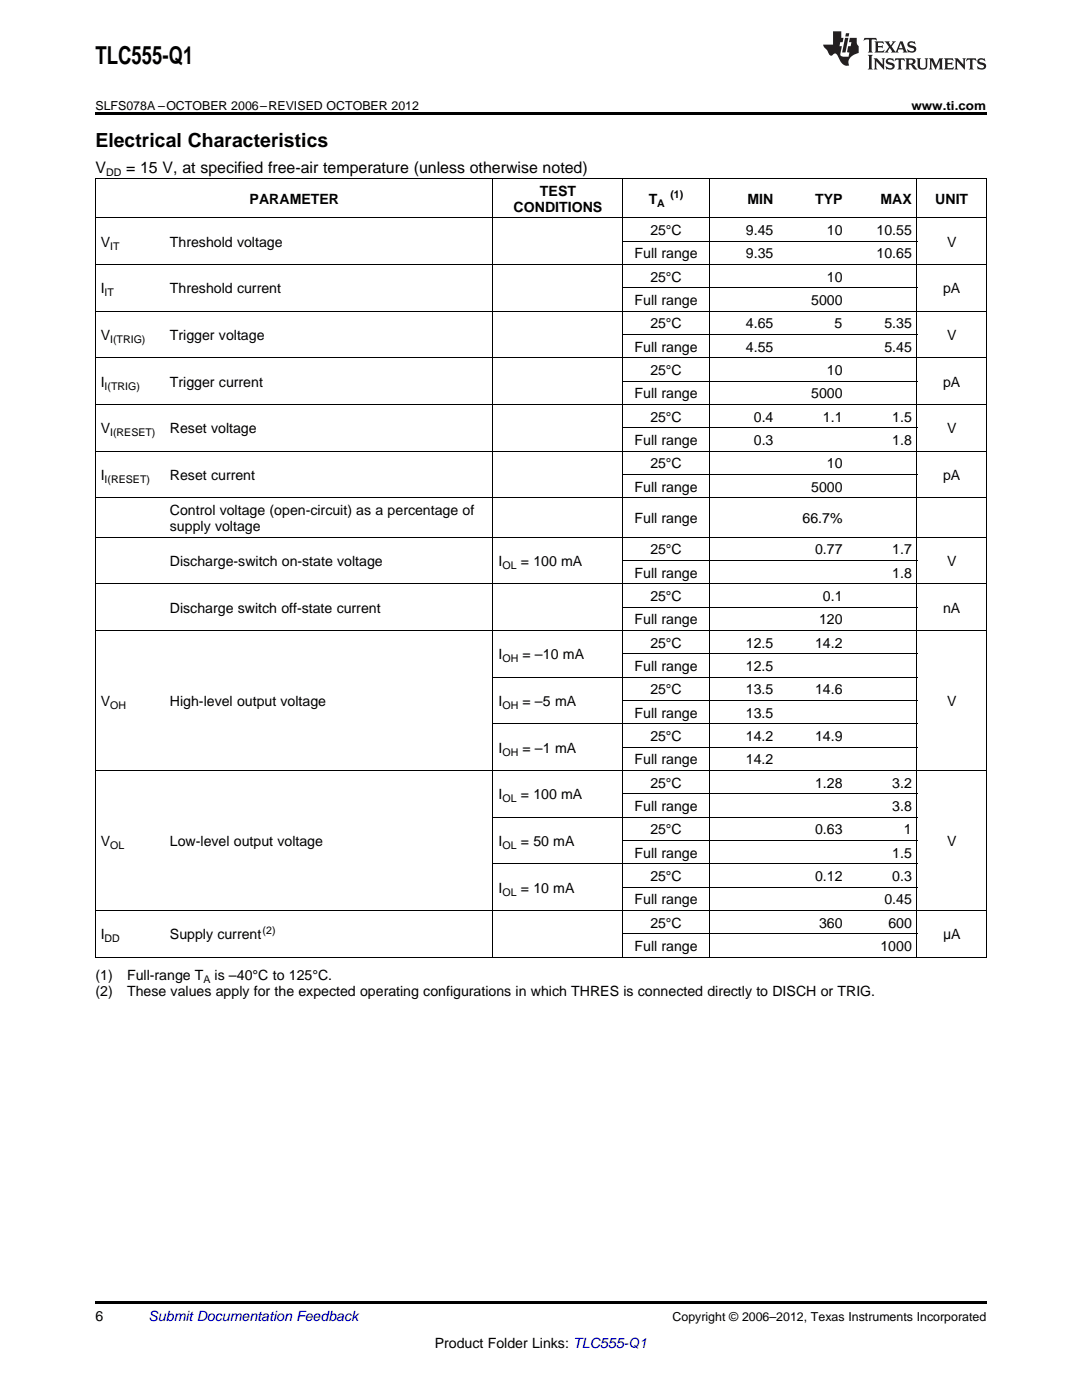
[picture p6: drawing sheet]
<svg xmlns="http://www.w3.org/2000/svg" width="216mm" height="279mm" viewBox="0 0 216 279" stroke-linecap="round" stroke-linejoin="round" font-family="sans-serif">
<defs><g id="words">
<text font-size="4.9" x="19" y="12.8">TLC555-Q1</text>
<text font-size="3.9" x="19" y="29.3">Electrical Characteristics</text>
<g font-size="3.2">
<text x="19" y="34.4">V</text>
<text x="25.2" y="34.4">= 15 V, at specified free-air temperature (unless otherwise noted)</text>
</g>
<g font-size="2.8">
<text x="49.8" y="40.7">PARAMETER</text>
<text x="107.7" y="39.1">TEST</text>
<text x="129.5" y="40.7">T</text>
<text x="149.2" y="40.7">MIN</text>
<text x="162.6" y="40.7">TYP</text>
<text x="175.7" y="40.7">MAX</text>
<text x="186.6" y="40.7">UNIT</text>
<text x="102.5" y="42.3">CONDITIONS</text>
<text x="129.8" y="46.9">25°C</text>
<text x="148.8" y="46.9">9.45</text>
<text x="165" y="46.9">10</text>
<text x="174.9" y="46.9">10.55</text>
<text x="20.1" y="49.2">V</text>
<text x="33.9" y="49.2">Threshold voltage</text>
<text x="126.6" y="51.6">Full range</text>
<text x="148.8" y="51.6">9.35</text>
<text x="174.9" y="51.6">10.65</text>
<text x="189" y="49.2">V</text>
<text x="20.1" y="58.6">I</text>
<text x="33.9" y="58.6">Threshold current</text>
<text x="129.8" y="56.2">25°C</text>
<text x="165" y="56.2">10</text>
<text x="188.2" y="58.6">pA</text>
<text x="126.6" y="60.9">Full range</text>
<text x="129.8" y="65.5">25°C</text>
<text x="148.8" y="65.5">4.65</text>
<text x="161.9" y="60.9">5000</text>
<text x="166.5" y="65.5">5</text>
<text x="176.5" y="65.5">5.35</text>
<text x="20.1" y="67.9">V</text>
<text x="33.9" y="67.9">Trigger voltage</text>
<text x="126.6" y="70.2">Full range</text>
<text x="148.8" y="70.2">4.55</text>
<text x="176.5" y="70.2">5.45</text>
<text x="189" y="67.9">V</text>
<text x="20.1" y="77.2">I</text>
<text x="33.9" y="77.2">Trigger current</text>
<text x="129.8" y="74.9">25°C</text>
<text x="165" y="74.9">10</text>
<text x="188.2" y="77.2">pA</text>
<text x="126.6" y="79.5">Full range</text>
<text x="161.9" y="79.5">5000</text>
<text x="20.1" y="86.5">V</text>
<text x="33.9" y="86.5">Reset voltage</text>
<text x="126.6" y="88.8">Full range</text>
<text x="129.8" y="84.2">25°C</text>
<text x="150.4" y="84.2">0.4</text>
<text x="150.4" y="88.8">0.3</text>
<text x="164.2" y="84.2">1.1</text>
<text x="178" y="84.2">1.5</text>
<text x="178" y="88.8">1.8</text>
<text x="189" y="86.5">V</text>
<text x="20.1" y="95.8">I</text>
<text x="33.9" y="95.8">Reset current</text>
<text x="129.8" y="93.5">25°C</text>
<text x="165" y="93.5">10</text>
<text x="188.2" y="95.8">pA</text>
<text x="126.6" y="98.1">Full range</text>
<text x="161.9" y="98.1">5000</text>
<text x="33.9" y="102.8">Control voltage (open-circuit) as a percentage of</text>
<text x="33.9" y="106">supply voltage</text>
<text x="126.6" y="104.4">Full range</text>
<text x="160.1" y="104.4">66.7%</text>
<text x="33.9" y="113">Discharge-switch on-state voltage</text>
<text x="99.5" y="113">I</text>
<text x="103.9" y="113">= 100 mA</text>
<text x="129.8" y="110.6">25°C</text>
<text x="162.6" y="110.6">0.77</text>
<text x="178" y="110.6">1.7</text>
<text x="189" y="113">V</text>
<text x="126.6" y="115.3">Full range</text>
<text x="129.8" y="119.9">25°C</text>
<text x="164.2" y="119.9">0.1</text>
<text x="178" y="115.3">1.8</text>
<text x="33.9" y="122.3">Discharge switch off-state current</text>
<text x="126.6" y="124.6">Full range</text>
<text x="163.4" y="124.6">120</text>
<text x="188.2" y="122.3">nA</text>
<text x="99.5" y="131.6">I</text>
<text x="104.3" y="131.6">= –10 mA</text>
<text x="129.8" y="129.3">25°C</text>
<text x="148.8" y="129.3">12.5</text>
<text x="162.6" y="129.3">14.2</text>
<text x="126.6" y="133.9">Full range</text>
<text x="148.8" y="133.9">12.5</text>
<text x="20.1" y="140.9">V</text>
<text x="33.9" y="140.9">High-level output voltage</text>
<text x="99.5" y="140.9">I</text>
<text x="104.3" y="140.9">= –5 mA</text>
<text x="126.6" y="143.2">Full range</text>
<text x="129.8" y="138.6">25°C</text>
<text x="148.8" y="138.6">13.5</text>
<text x="148.8" y="143.2">13.5</text>
<text x="162.6" y="138.6">14.6</text>
<text x="189" y="140.9">V</text>
<text x="129.8" y="147.9">25°C</text>
<text x="148.8" y="147.9">14.2</text>
<text x="162.6" y="147.9">14.9</text>
<text x="99.5" y="150.2">I</text>
<text x="104.3" y="150.2">= –1 mA</text>
<text x="126.6" y="152.5">Full range</text>
<text x="148.8" y="152.5">14.2</text>
<text x="99.5" y="159.5">I</text>
<text x="103.9" y="159.5">= 100 mA</text>
<text x="126.6" y="161.9">Full range</text>
<text x="129.8" y="157.2">25°C</text>
<text x="162.6" y="157.2">1.28</text>
<text x="178" y="157.2">3.2</text>
<text x="178" y="161.9">3.8</text>
<text x="129.8" y="166.5">25°C</text>
<text x="162.6" y="166.5">0.63</text>
<text x="180.4" y="166.5">1</text>
<text x="20.1" y="168.8">V</text>
<text x="33.9" y="168.8">Low-level output voltage</text>
<text x="99.5" y="168.8">I</text>
<text x="103.9" y="168.8">= 50 mA</text>
<text x="126.6" y="171.2">Full range</text>
<text x="178" y="171.2">1.5</text>
<text x="189" y="168.8">V</text>
<text x="99.5" y="178.2">I</text>
<text x="103.9" y="178.2">= 10 mA</text>
<text x="129.8" y="175.8">25°C</text>
<text x="162.6" y="175.8">0.12</text>
<text x="178" y="175.8">0.3</text>
<text x="126.6" y="180.5">Full range</text>
<text x="129.8" y="185.1">25°C</text>
<text x="163.4" y="185.1">360</text>
<text x="176.5" y="180.5">0.45</text>
<text x="177.3" y="185.1">600</text>
<text x="20.1" y="187.5">I</text>
<text x="33.9" y="187.5">Supply current</text>
<text x="126.6" y="189.8">Full range</text>
<text x="175.7" y="189.8">1000</text>
<text x="188.2" y="187.5">μA</text>
<text x="19" y="195.7">(1)</text>
<text x="25.4" y="195.7">Full-range T</text>
<text x="42.8" y="195.7">is –40°C to 125°C.</text>
<text x="19" y="198.8">(2)</text>
<text x="25.4" y="198.8">These values apply for the expected operating configurations in which THRES is connected directly to DISCH or TRIG.</text>
<text x="19" y="263.6">6</text>
<text x="86.7" y="269">Product Folder Links: TLC555-Q1</text>
</g>
<text font-size="2.8" fill="#0000c8" x="29.6" y="263.6">Submit Documentation Feedback</text>
<g font-size="2.5">
<text x="19" y="21.9">SLFS078A –OCTOBER 2006–REVISED OCTOBER 2012</text>
<text x="181.9" y="21.9">www.ti.com</text>
<text x="134.2" y="263.6">Copyright © 2006–2012, Texas Instruments Incorporated</text>
</g>
<g font-size="2.1">
<text x="21.2" y="35.1">DD</text>
<text x="131.2" y="41.2">A</text>
<text x="133.8" y="39.5">(1)</text>
<text x="22" y="49.8">IT</text>
<text x="20.9" y="59.1">IT</text>
<text x="22" y="68.4">I(TRIG)</text>
<text x="20.9" y="77.8">I(TRIG)</text>
<text x="22" y="87.1">I(RESET)</text>
<text x="20.9" y="96.4">I(RESET)</text>
<text x="100.3" y="113.5">OL</text>
<text x="100.3" y="132.2">OH</text>
<text x="22" y="141.5">OH</text>
<text x="100.3" y="141.5">OH</text>
<text x="100.3" y="150.8">OH</text>
<text x="100.3" y="160.1">OL</text>
<text x="22" y="169.4">OL</text>
<text x="100.3" y="169.4">OL</text>
<text x="100.3" y="178.7">OL</text>
<text x="20.9" y="188">DD</text>
<text x="52.4" y="186.3">(2)</text>
<text x="40.6" y="196.2">A</text>
</g>
</g></defs>
<g fill="#231f20">
<path d="M172.5 7.6l-.1 .5 .4-.2h.6v.1v2.1l-.2 .4h.9l-.2-.4v-2.1l.1-.1h.5l.5 .2-.2-.5zM174.5 8.3l.2 .3v1.5l-.2 .4h1.8l.2-.6a1.04 1.04 0 0 1-1.3 .2v-.7h.6l.3 .2v-.6l-.3 .2h-.6v-.6l.8-.1 .4 .3-.2-.5zM176.5 8.3l.9 1.1-.9 1.1h.8l-.2-.2 .4-.7 .5 .7-.2 .2h1.5l-.2-.2 .2-.4h.9l.1 .4-.2 .2h1l-.3-.3-.7-1.9h-.5l-.9 2-.8-1 .9-1h-.8l.1 .3-.4 .5-.3-.6 .1-.2zM179.7 8.6l.4 1h-.7zM181.3 8.4a.63 .63 0 0 0-.2 .7 .63 .63 0 0 0 .6 .4l.6 .2 .1 .2a.75 .75 0 0 1-.7 .4 .75 .75 0 0 1-.6-.5l.1 .7 .1-.1a1.11 1.11 0 0 0 1.5-.6 1.13 1.13 0 0 0-1.2-.8l-.1-.4a1.04 1.04 0 0 1 1.2 .2l-.2-.5-.2 .1-.4-.2zM173.2 10.9l.2 .4v2.2l-.2 .4h1l-.3-.4v-2.2l.3-.4zM174.3 11.6l.3 .4v1.5l-.3 .4h.8l-.2-.4v-1.3l1.5 1.7v-1.9l.2-.4h-.7l.2 .4v.9l-1.1-1.3zM177 11.8a.62 .62 0 0 0-.2 .7 .62 .62 0 0 0 .6 .4l.6 .1 .1 .3a.76 .76 0 0 1-.7 .3 .76 .76 0 0 1-.7-.4l.2 .7 .1-.1a1.11 1.11 0 0 0 1.5-.6 1.13 1.13 0 0 0-1.2-.8l-.1-.4a1.04 1.04 0 0 1 1.2 .2l-.2-.6-.2 .1-.5-.1zM178.7 11.6l-.2 .6a.61 .61 0 0 1 .8-.3v1.6l-.2 .4h.9l-.2-.4v-1.6a.63 .63 0 0 1 .7 .3l-.1-.6zM180.6 11.6l.3 .4v1.5l-.3 .4h1l-.2-.2-.1-.8 .6 .2a.76 .76 0 0 0 1.2 .7l-1-1a.58 .58 0 0 0 .6-.5 .58 .58 0 0 0-.5-.6zM181.4 11.9h.1a.45 .45 0 0 1 .5 .1 .45 .45 0 0 1 .1 .5l-.8 .2zM182.9 11.6l.2 .2a2.17 2.17 0 0 0 .3 1.9 .99 .99 0 0 0 1.6-.6v-1.1l.2-.4h-.7l.2 .2a1.92 1.92 0 0 1-.2 1.8 .6 .6 0 0 1-.9-.5v-1.1l.2-.4zM185.4 11.6l.2 .4v1.5l-.2 .4h.7l-.2-.4v-1.4l.8 1.8 .8-1.8v1.4l-.2 .4h.9l-.2-.4v-1.5l.2-.4h-.8l-.6 1.5-.6-1.5zM188.4 11.6l.2 .4v1.5l-.2 .4h1.8l.1-.6a1.04 1.04 0 0 1-1.2 .1v-.6h.5l.4 .2v-.6l-.4 .2h-.5v-.7h.8l.3 .3-.1-.6zM190.5 11.6l.2 .4v1.5l-.2 .4h.7l-.2-.4v-1.3l1.5 1.7v-1.9l.2-.4h-.7l.2 .4v.9l-1.1-1.3zM192.9 11.6l-.1 .6a.61 .61 0 0 1 .7-.3l.1 1.6-.3 .4h1l-.3-.4 .1-1.6a.63 .63 0 0 1 .7 .3l-.1-.6zM195.2 11.8a.62 .62 0 0 0-.2 .7 .62 .62 0 0 0 .6 .4l.6 .1 .1 .3a.76 .76 0 0 1-.7 .3 .76 .76 0 0 1-.6-.4l.1 .7 .1-.1a1.11 1.11 0 0 0 1.6-.6 1.13 1.13 0 0 0-1.3-.8l-.1-.4a1.04 1.04 0 0 1 1.2 .2l-.1-.6-.2 .1-.5-.1z"/>
<path d="M166.2 6.3v2.6h-1.9v.4l.8 .9a.91 .91 0 0 0 1 .8 .56 .56 0 0 1 .5-.3 .56 .56 0 0 1 .5 .3l.4 .8a1.53 1.53 0 0 0 1.9 1.2 1.54 1.54 0 0 1 1-2.1l.9-.3v-1.4a1.52 1.52 0 0 1-.4-1.6h-1.3l-.2 .8h.5l-.2 .8h-.5l-.1 1v.2l.4 .1-.2 .8a1.93 1.93 0 0 1-1.6-.3l.3-1.8h-.5l.2-.8h.4l.2-.8h-.4v-1.3zM168.6 7.6l-.6 2.9h.7l.6-2.9zM168.8 6.6l-.1 .7h.6l.2-.7z"/>
</g>
<path d="M19 22.5h177.8v.5h-177.8zM19 259.7h177.8v.5h-177.8z" fill="#000"/>
<g fill="none" stroke="#000" stroke-width=".2">
<path d="M19 35.6h177.8M19.1 35.7v155.4M98.4 35.7v155.4M124.3 35.7v155.4M141.6 35.7v155.4M183 35.7v155.4M196.8 35.7v155.4M19 52.8h177.8M19 43.5h177.8M124.3 57.4h58.7M124.3 48.1h58.7M19 71.4h177.8"/>
<path d="M19 62.1h177.8M124.3 76.1h58.7M124.3 66.8h58.7M19 99.4h177.8M19 90h177.8M19 80.7h177.8M124.3 94.7h58.7M124.3 85.4h58.7M19 116.5h177.8M19 107.2h177.8M124.3 111.8h58.7M19 125.8h177.8"/>
<path d="M98.4 135.1h84.6M124.3 139.8h58.7M124.3 130.5h58.7M124.3 121.2h58.7M19 153.8h177.8M98.4 144.4h84.6M124.3 158.4h58.7M124.3 149.1h58.7M98.4 172.4h84.6M98.4 163.1h84.6M124.3 177h58.7M124.3 167.7h58.7"/>
<path d="M19 191h177.8M19 181.7h177.8M124.3 186.4h58.7"/>
</g>
<use href="#words"/>
</svg>
